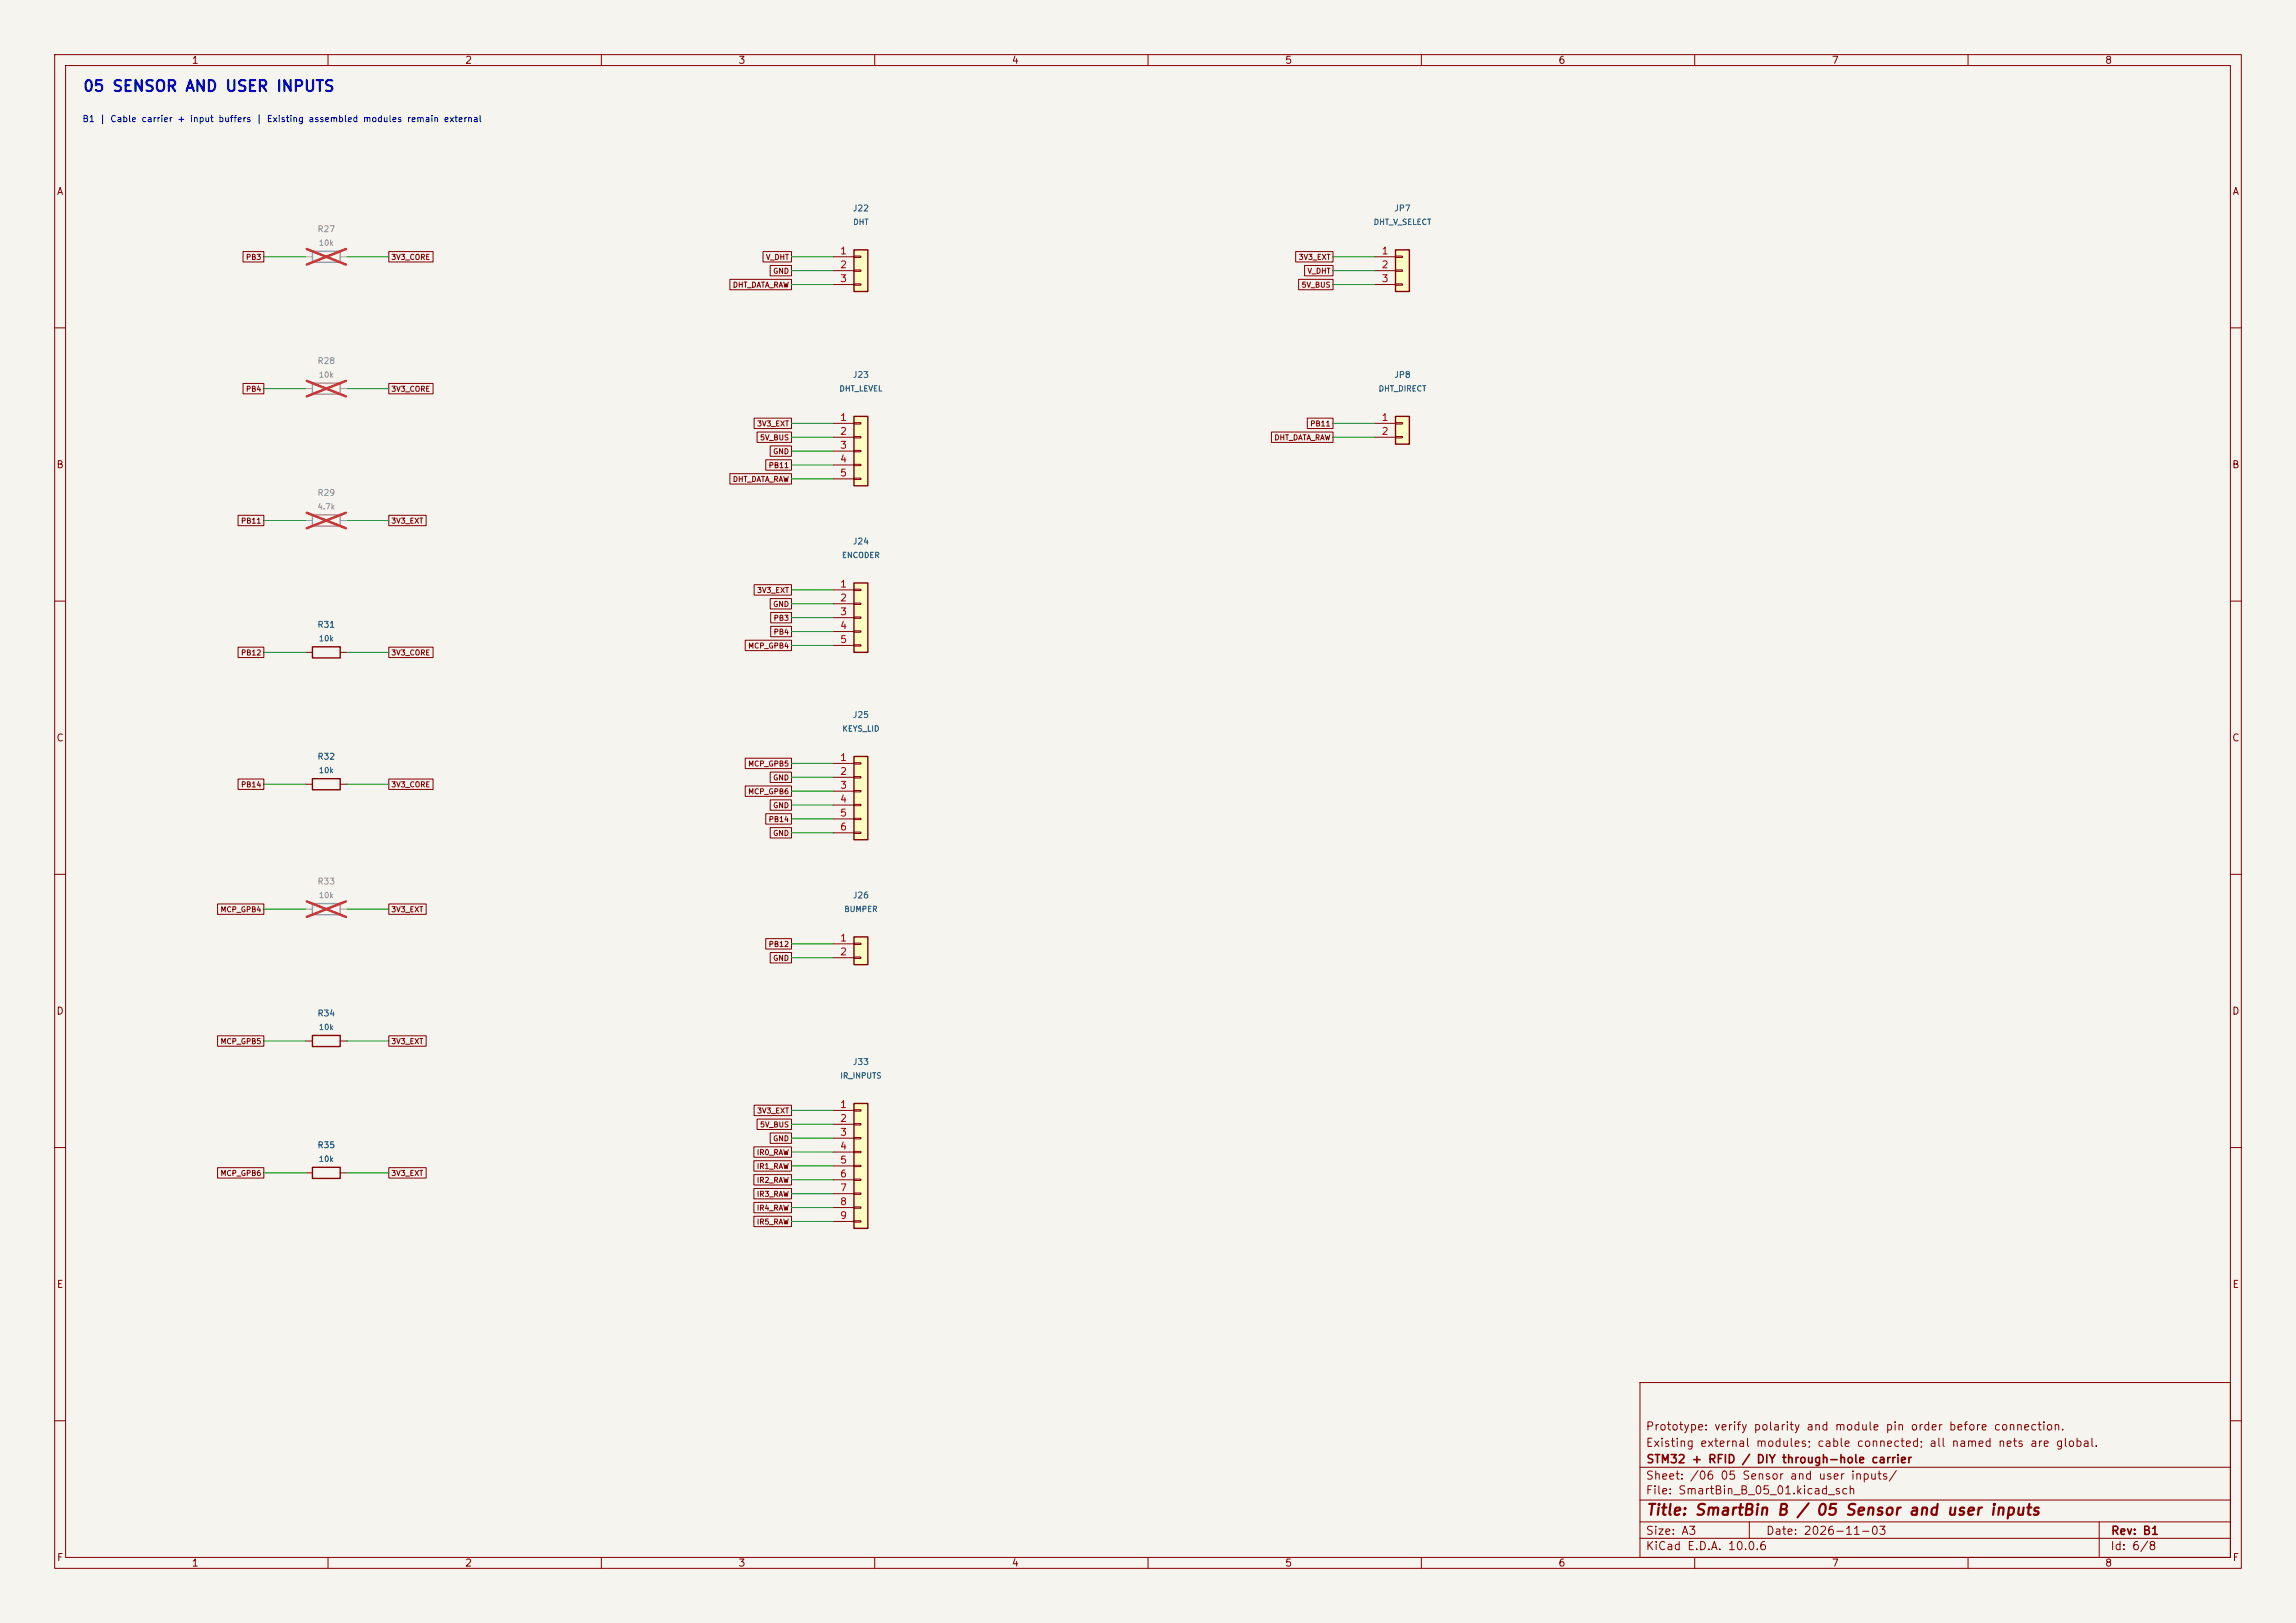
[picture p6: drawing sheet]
<svg xmlns="http://www.w3.org/2000/svg" width="420mm" height="297mm" viewBox="0 0 420 297" stroke-linecap="round" stroke-linejoin="round" font-family="sans-serif">
<defs><g id="words">
<text font-size="2" fill="#0000c2" x="15.1" y="17.3">05 SENSOR AND USER INPUTS</text>
<text font-size="2" fill="#840000" x="301" y="277.8">Title: SmartBin B / 05 Sensor and user inputs</text>
<g font-size="1.5" fill="#840000">
<text x="300.9" y="262.1">Prototype: verify polarity and module pin order before connection.</text>
<text x="300.9" y="265.1">Existing external modules; cable connected; all named nets are global.</text>
<text x="301" y="268.1">STM32 + RFID / DIY through-hole carrier</text>
<text x="300.9" y="273.8">File: SmartBin_B_05_01.kicad_sch</text>
<text x="300.9" y="271.1">Sheet: /06 05 Sensor and user inputs/</text>
<text x="300.9" y="281.2">Size: A3</text>
<text x="322.9" y="281.2">Date: 2026-11-03</text>
<text x="386" y="281.2">Rev: B1</text>
<text x="300.9" y="284">KiCad E.D.A. 10.0.6</text>
<text x="385.9" y="284">Id: 6/8</text>
</g>
<g font-size="1.3" fill="#840000">
<text x="35" y="12">1</text>
<text x="85" y="12">2</text>
<text x="135" y="12">3</text>
<text x="185" y="12">4</text>
<text x="235" y="12">5</text>
<text x="285" y="12">6</text>
<text x="335" y="12">7</text>
<text x="385" y="12">8</text>
<text x="10.3" y="36">A</text>
<text x="408.3" y="36">A</text>
<text x="10.2" y="86">B</text>
<text x="408.2" y="86">B</text>
<text x="10.2" y="136">C</text>
<text x="408.2" y="136">C</text>
<text x="10.2" y="186">D</text>
<text x="408.2" y="186">D</text>
<text x="10.3" y="236">E</text>
<text x="408.3" y="236">E</text>
<text x="10.3" y="286">F</text>
<text x="35" y="287">1</text>
<text x="85" y="287">2</text>
<text x="135" y="287">3</text>
<text x="185" y="287">4</text>
<text x="235" y="287">5</text>
<text x="285" y="287">6</text>
<text x="335" y="287">7</text>
<text x="385" y="287">8</text>
<text x="408.3" y="286">F</text>
</g>
<g font-size="1.3" fill="#a90000">
<text x="153.6" y="46.9">1</text>
<text x="252.6" y="46.9">1</text>
<text x="153.6" y="49.4">2</text>
<text x="153.6" y="51.9">3</text>
<text x="252.6" y="49.4">2</text>
<text x="252.6" y="51.9">3</text>
<text x="153.6" y="77.3">1</text>
<text x="252.6" y="77.3">1</text>
<text x="153.6" y="79.9">2</text>
<text x="153.6" y="82.4">3</text>
<text x="252.6" y="79.9">2</text>
<text x="153.6" y="85">4</text>
<text x="153.6" y="87.5">5</text>
<text x="153.6" y="107.8">1</text>
<text x="153.6" y="110.4">2</text>
<text x="153.6" y="112.9">3</text>
<text x="153.6" y="115.4">4</text>
<text x="153.6" y="118">5</text>
<text x="153.6" y="139.6">1</text>
<text x="153.6" y="142.1">2</text>
<text x="153.6" y="144.6">3</text>
<text x="153.6" y="147.2">4</text>
<text x="153.6" y="149.7">5</text>
<text x="153.6" y="152.3">6</text>
<text x="153.6" y="172.6">1</text>
<text x="153.6" y="175.1">2</text>
<text x="153.6" y="203.1">1</text>
<text x="153.6" y="205.6">2</text>
<text x="153.6" y="208.1">3</text>
<text x="153.6" y="210.7">4</text>
<text x="153.6" y="213.2">5</text>
<text x="153.6" y="215.8">6</text>
<text x="153.6" y="218.3">7</text>
<text x="153.6" y="220.8">8</text>
<text x="153.6" y="223.4">9</text>
</g>
<text font-size="1.2" fill="#0000c2" x="15" y="22.6">B1 | Cable carrier + input buffers | Existing assembled modules remain external</text>
<g font-size="1.1" fill="#006464">
<text x="155.9" y="38.9">J22</text>
<text x="254.9" y="38.9">JP7</text>
<text x="155.9" y="69.4">J23</text>
<text x="254.9" y="69.4">JP8</text>
<text x="155.9" y="99.9">J24</text>
<text x="58" y="115.1">R31</text>
<text x="155.9" y="131.6">J25</text>
<text x="58" y="139.3">R32</text>
<text x="155.9" y="164.7">J26</text>
<text x="58" y="186.3">R34</text>
<text x="155.9" y="195.1">J33</text>
<text x="58" y="210.4">R35</text>
</g>
<g font-size="1.1" fill="#939391">
<text x="58" y="42.7">R27</text>
<text x="58" y="66.9">R28</text>
<text x="58" y="91">R29</text>
<text x="58" y="162.1">R33</text>
</g>
<g font-size="1" fill="#006464">
<text x="156" y="41.4">DHT</text>
<text x="251.2" y="41.4">DHT_V_SELECT</text>
<text x="153.5" y="71.9">DHT_LEVEL</text>
<text x="252.1" y="71.9">DHT_DIRECT</text>
<text x="153.9" y="102.4">ENCODER</text>
<text x="58.2" y="117.6">10k</text>
<text x="154" y="134.1">KEYS_LID</text>
<text x="58.2" y="141.7">10k</text>
<text x="154.3" y="167.1">BUMPER</text>
<text x="58.2" y="188.7">10k</text>
<text x="153.6" y="197.6">IR_INPUTS</text>
<text x="58.2" y="212.8">10k</text>
</g>
<g font-size="1" fill="#840000">
<text x="44.9" y="47.8">PB3</text>
<text x="71.5" y="47.8">3V3_CORE</text>
<text x="140" y="47.8">V_DHT</text>
<text x="237.5" y="47.8">3V3_EXT</text>
<text x="134" y="52.9">DHT_DATA_RAW</text>
<text x="141.3" y="50.3">GND</text>
<text x="238" y="52.9">5V_BUS</text>
<text x="239.1" y="50.3">V_DHT</text>
<text x="44.9" y="71.9">PB4</text>
<text x="71.5" y="71.9">3V3_CORE</text>
<text x="138.4" y="78.3">3V3_EXT</text>
<text x="138.9" y="80.8">5V_BUS</text>
<text x="141.3" y="83.3">GND</text>
<text x="233" y="80.8">DHT_DATA_RAW</text>
<text x="239.6" y="78.3">PB11</text>
<text x="134" y="88.4">DHT_DATA_RAW</text>
<text x="140.5" y="85.9">PB11</text>
<text x="44" y="96">PB11</text>
<text x="71.5" y="96">3V3_EXT</text>
<text x="138.4" y="108.7">3V3_EXT</text>
<text x="141.3" y="111.3">GND</text>
<text x="141.4" y="113.8">PB3</text>
<text x="136.8" y="118.9">MCP_GPB4</text>
<text x="141.4" y="116.4">PB4</text>
<text x="44" y="120.2">PB12</text>
<text x="71.5" y="120.2">3V3_CORE</text>
<text x="136.8" y="140.5">MCP_GPB5</text>
<text x="141.3" y="143">GND</text>
<text x="44" y="144.3">PB14</text>
<text x="71.5" y="144.3">3V3_CORE</text>
<text x="136.8" y="145.6">MCP_GPB6</text>
<text x="141.3" y="148.1">GND</text>
<text x="140.5" y="150.6">PB14</text>
<text x="141.3" y="153.2">GND</text>
<text x="40.2" y="167.2">MCP_GPB4</text>
<text x="71.5" y="167.2">3V3_EXT</text>
<text x="140.5" y="173.5">PB12</text>
<text x="141.3" y="176">GND</text>
<text x="40.2" y="191.3">MCP_GPB5</text>
<text x="71.5" y="191.3">3V3_EXT</text>
<text x="138.4" y="204">3V3_EXT</text>
<text x="138.9" y="206.5">5V_BUS</text>
<text x="141.3" y="209.1">GND</text>
<text x="40.2" y="215.4">MCP_GPB6</text>
<text x="71.5" y="215.4">3V3_EXT</text>
<text x="138.3" y="211.6">IR0_RAW</text>
<text x="138.3" y="214.1">IR1_RAW</text>
<text x="138.3" y="216.7">IR2_RAW</text>
<text x="138.3" y="219.2">IR3_RAW</text>
<text x="138.3" y="221.8">IR4_RAW</text>
<text x="138.3" y="224.3">IR5_RAW</text>
</g>
<g font-size="1" fill="#939391">
<text x="58.2" y="45.2">10k</text>
<text x="58.2" y="69.3">10k</text>
<text x="58" y="93.5">4.7k</text>
<text x="58.2" y="164.6">10k</text>
</g>
</g></defs>
<path d="M0 0h420v297h-420z" fill="#f5f4ef" stroke="#f5f4ef" stroke-width=".18"/>
<g fill="none" stroke="#840000" stroke-width=".18">
<path d="M10 10h400v277h-400zM12 12h396v273h-396zM60 10v2M110 10v2M160 10v2M210 10v2M260 10v2M310 10v2M360 10v2M10 60h2M408 60h2M10 110h2"/>
<path d="M408 110h2M10 160h2M408 160h2M10 210h2M408 210h2M300 253h108v32h-108zM10 260h2M300 278.5h108M300 274.5h108M300 268.5h108M320 278.5v3M384 278.5v6.5"/>
<path d="M408 260h2M60 285v2M110 285v2M160 285v2M210 285v2M260 285v2M300 281.5h108M310 285v2M360 285v2"/>
</g>
<path d="M156.2 76.2h2.5v12.7h-2.5z" fill="#ffffc2"/>
<path d="M156.2 76.2h2.5v12.7h-2.5zM57.1 213.6h5.1v2h-5.1z" fill="none" stroke="#840000" stroke-width=".25"/>
<path d="M152.4 77.5h3.8M156.2 77.3h1.3v.3h-1.3zM156.2 79.9h1.3v.2h-1.3zM152.4 80h3.8M152.4 82.6h3.8M152.4 85.1h3.8M152.4 87.6h3.8M156.2 82.4h1.3v.3h-1.3zM156.2 85h1.3v.2h-1.3zM156.2 87.5h1.3v.3h-1.3zM55.9 214.6h1.2M62.2 214.6h1.3" fill="none" stroke="#840000" stroke-width=".18"/>
<path d="M57.1 70.1h5.1v2h-5.1z" fill="none" stroke="#9c9b98" stroke-width=".25"/>
<path d="M55.9 71.1h1.2M62.2 71.1h1.3" fill="none" stroke="#9c9b98" stroke-width=".18"/>
<path d="M56.1 69.7l7.2 2.8M63.3 69.7l-7.2 2.8" fill="none" stroke="#e12e31" stroke-width=".46"/>
<path d="M255.3 76.2h2.5v5.1h-2.5z" fill="#ffffc2"/>
<path d="M255.3 76.2h2.5v5.1h-2.5z" fill="none" stroke="#840000" stroke-width=".25"/>
<path d="M251.5 77.5h3.8M255.3 77.3h1.2v.3h-1.2zM255.3 79.9h1.2v.2h-1.2zM251.5 80h3.8" fill="none" stroke="#840000" stroke-width=".18"/>
<path d="M255.3 45.7h2.5v7.6h-2.5z" fill="#ffffc2"/>
<path d="M255.3 45.7h2.5v7.6h-2.5z" fill="none" stroke="#840000" stroke-width=".25"/>
<path d="M251.5 47h3.8M251.5 49.5h3.8M251.5 52.1h3.8M255.3 46.9h1.2v.2h-1.2zM255.3 49.4h1.2v.3h-1.2zM255.3 51.9h1.2v.3h-1.2z" fill="none" stroke="#840000" stroke-width=".18"/>
<path d="M156.2 106.7h2.5v12.7h-2.5z" fill="#ffffc2"/>
<path d="M156.2 106.7h2.5v12.7h-2.5zM57.1 189.5h5.1v2h-5.1z" fill="none" stroke="#840000" stroke-width=".25"/>
<path d="M152.4 108h3.8M152.4 110.5h3.8M152.4 113h3.8M152.4 115.6h3.8M152.4 118.1h3.8M156.2 107.8h1.3v.3h-1.3zM156.2 110.4h1.3v.2h-1.3zM156.2 112.9h1.3v.3h-1.3zM156.2 115.4h1.3v.3h-1.3zM156.2 118h1.3v.2h-1.3zM55.9 190.5h1.2M62.2 190.5h1.3" fill="none" stroke="#840000" stroke-width=".18"/>
<path d="M156.2 45.7h2.5v7.6h-2.5z" fill="#ffffc2"/>
<path d="M156.2 45.7h2.5v7.6h-2.5zM57.1 118.4h5.1v2h-5.1z" fill="none" stroke="#840000" stroke-width=".25"/>
<path d="M152.4 47h3.8M152.4 49.5h3.8M152.4 52.1h3.8M156.2 46.9h1.3v.2h-1.3zM156.2 49.4h1.3v.3h-1.3zM156.2 51.9h1.3v.3h-1.3zM55.9 119.4h1.2M62.2 119.4h1.3" fill="none" stroke="#840000" stroke-width=".18"/>
<path d="M57.1 46h5.1v2h-5.1zM57.1 94.2h5.1v2.1h-5.1zM57.1 165.4h5.1v2h-5.1z" fill="none" stroke="#9c9b98" stroke-width=".25"/>
<path d="M55.9 47h1.2M62.2 47h1.3M55.9 95.3h1.2M62.2 95.3h1.3M55.9 166.4h1.2M62.2 166.4h1.3" fill="none" stroke="#9c9b98" stroke-width=".18"/>
<path d="M56.1 45.6l7.2 2.8M63.3 45.6l-7.2 2.8M56.1 93.8l7.2 2.9M63.3 93.8l-7.2 2.9M56.1 165l7.2 2.8M63.3 165l-7.2 2.8" fill="none" stroke="#e12e31" stroke-width=".46"/>
<path d="M156.2 201.9h2.5v22.9h-2.5z" fill="#ffffc2"/>
<path d="M57.1 142.5h5.1v2h-5.1zM156.2 201.9h2.5v22.9h-2.5z" fill="none" stroke="#840000" stroke-width=".25"/>
<g fill="none" stroke="#840000" stroke-width=".18">
<path d="M55.9 143.5h1.2M62.2 143.5h1.3M152.4 203.2h3.8M152.4 205.7h3.8M152.4 208.3h3.8M152.4 210.8h3.8M152.4 213.4h3.8M152.4 215.9h3.8M152.4 218.4h3.8M156.2 203.1h1.3v.2h-1.3zM156.2 205.6h1.3v.3h-1.3zM156.2 208.2h1.3v.2h-1.3z"/>
<path d="M156.2 210.7h1.3v.2h-1.3zM156.2 213.2h1.3v.3h-1.3zM156.2 215.8h1.3v.2h-1.3zM156.2 218.3h1.3v.3h-1.3zM152.4 221h3.8M152.4 223.5h3.8M156.2 220.9h1.3v.2h-1.3zM156.2 223.4h1.3v.2h-1.3z"/>
</g>
<path d="M156.2 138.4h2.5v15.3h-2.5z" fill="#ffffc2"/>
<path d="M156.2 138.4h2.5v15.3h-2.5z" fill="none" stroke="#840000" stroke-width=".25"/>
<path d="M152.4 139.7h3.8M156.2 139.6h1.3v.2h-1.3zM152.4 142.2h3.8M152.4 144.8h3.8M152.4 147.3h3.8M152.4 149.9h3.8M152.4 152.4h3.8M156.2 142.1h1.3v.3h-1.3zM156.2 144.7h1.3v.2h-1.3zM156.2 147.2h1.3v.2h-1.3zM156.2 149.7h1.3v.3h-1.3zM156.2 152.3h1.3v.2h-1.3z" fill="none" stroke="#840000" stroke-width=".18"/>
<path d="M156.2 171.5h2.5v5h-2.5z" fill="#ffffc2"/>
<path d="M156.2 171.5h2.5v5h-2.5z" fill="none" stroke="#840000" stroke-width=".25"/>
<g fill="none" stroke="#840000" stroke-width=".18">
<path d="M44.5 46h3.8v1.9h-3.8zM71.1 46h8.1v1.9h-8.1zM133.5 51.1h11.3v1.9h-11.3zM139.6 46h5.2v1.9h-5.2zM140.9 48.6h3.9v1.9h-3.9zM237 46h6.8v1.9h-6.8zM237.5 51.1h6.3v1.9h-6.3zM238.6 48.6h5.2v1.9h-5.2zM44.5 70.2h3.8v1.9h-3.8zM71.1 70.2h8.1v1.9h-8.1zM137.9 76.5h6.9v1.9h-6.9zM138.5 79.1h6.3v1.9h-6.3z"/>
<path d="M232.6 79.1h11.2v1.9h-11.2zM239.1 76.5h4.7v1.9h-4.7zM43.6 94.3h4.7v1.9h-4.7zM71.1 94.3h6.9v1.9h-6.9zM133.5 86.7h11.3v1.9h-11.3zM140.1 84.1h4.7v1.9h-4.7zM140.9 81.6h3.9v1.9h-3.9zM43.6 118.4h4.7v1.9h-4.7zM71.1 118.4h8.1v1.9h-8.1zM136.3 117.2h8.5v1.9h-8.5zM137.9 107h6.9v1.9h-6.9zM140.9 109.5h3.9v1.9h-3.9z"/>
<path d="M141 112.1h3.8v1.9h-3.8zM141 114.6h3.8v1.9h-3.8zM136.3 138.7h8.5v2h-8.5zM43.6 142.6h4.7v1.9h-4.7zM71.1 142.6h8.1v1.9h-8.1zM136.3 143.8h8.5v1.9h-8.5zM140.1 148.9h4.7v1.9h-4.7zM140.9 146.4h3.9v1.9h-3.9zM140.9 151.4h3.9v2h-3.9zM140.9 141.3h3.9v1.9h-3.9zM39.8 165.4h8.5v1.9h-8.5zM71.1 165.4h6.9v1.9h-6.9z"/>
<path d="M140.1 171.8h4.7v1.9h-4.7zM140.9 174.3h3.9v1.9h-3.9zM152.4 172.7h3.8M152.4 175.3h3.8M156.2 172.6h1.3v.2h-1.3zM156.2 175.1h1.3v.3h-1.3zM39.8 189.5h8.5v2h-8.5zM71.1 189.5h6.9v2h-6.9zM39.8 213.7h8.5v1.9h-8.5zM71.1 213.7h6.9v1.9h-6.9zM137.9 209.9h6.9v1.9h-6.9zM137.9 212.4h6.9v1.9h-6.9z"/>
<path d="M137.9 214.9h6.9v2h-6.9zM137.9 217.5h6.9v1.9h-6.9zM137.9 202.2h6.9v2h-6.9zM138.5 204.8h6.3v1.9h-6.3zM140.9 207.3h3.9v1.9h-3.9zM137.9 222.6h6.9v1.9h-6.9zM137.9 220h6.9v1.9h-6.9z"/>
</g>
<g fill="none" stroke="#009600" stroke-width=".18">
<path d="M48.3 47h7.6M63.5 47h7.6M144.8 47h7.6M144.8 49.5h7.6M144.8 52.1h7.6M243.8 47h7.7M243.8 49.5h7.7M243.8 52.1h7.7M48.3 71.1h7.6M63.5 71.1h7.6M144.8 77.5h7.6M243.8 77.5h7.7"/>
<path d="M48.3 95.3h7.6M63.5 95.3h7.6M144.8 80h7.6M144.8 82.6h7.6M144.8 85.1h7.6M144.8 87.6h7.6M243.8 80h7.7M48.3 119.4h7.6M63.5 119.4h7.6M144.8 110.5h7.6M144.8 113h7.6M144.8 115.6h7.6"/>
<path d="M144.8 118.1h7.6M144.8 108h7.6M144.8 139.7h7.6M48.3 143.5h7.6M63.5 143.5h7.6M144.8 142.2h7.6M144.8 144.8h7.6M144.8 147.3h7.6M144.8 149.9h7.6M144.8 152.4h7.6M48.3 166.4h7.6M63.5 166.4h7.6"/>
<path d="M144.8 172.7h7.6M144.8 175.3h7.6M48.3 190.5h7.6M63.5 190.5h7.6M48.3 214.6h7.6M63.5 214.6h7.6M144.8 203.2h7.6M144.8 213.4h7.6M144.8 215.9h7.6M144.8 205.7h7.6M144.8 208.3h7.6M144.8 210.8h7.6"/>
<path d="M144.8 218.4h7.6M144.8 221h7.6M144.8 223.5h7.6"/>
</g>
<use href="#words"/>
</svg>
